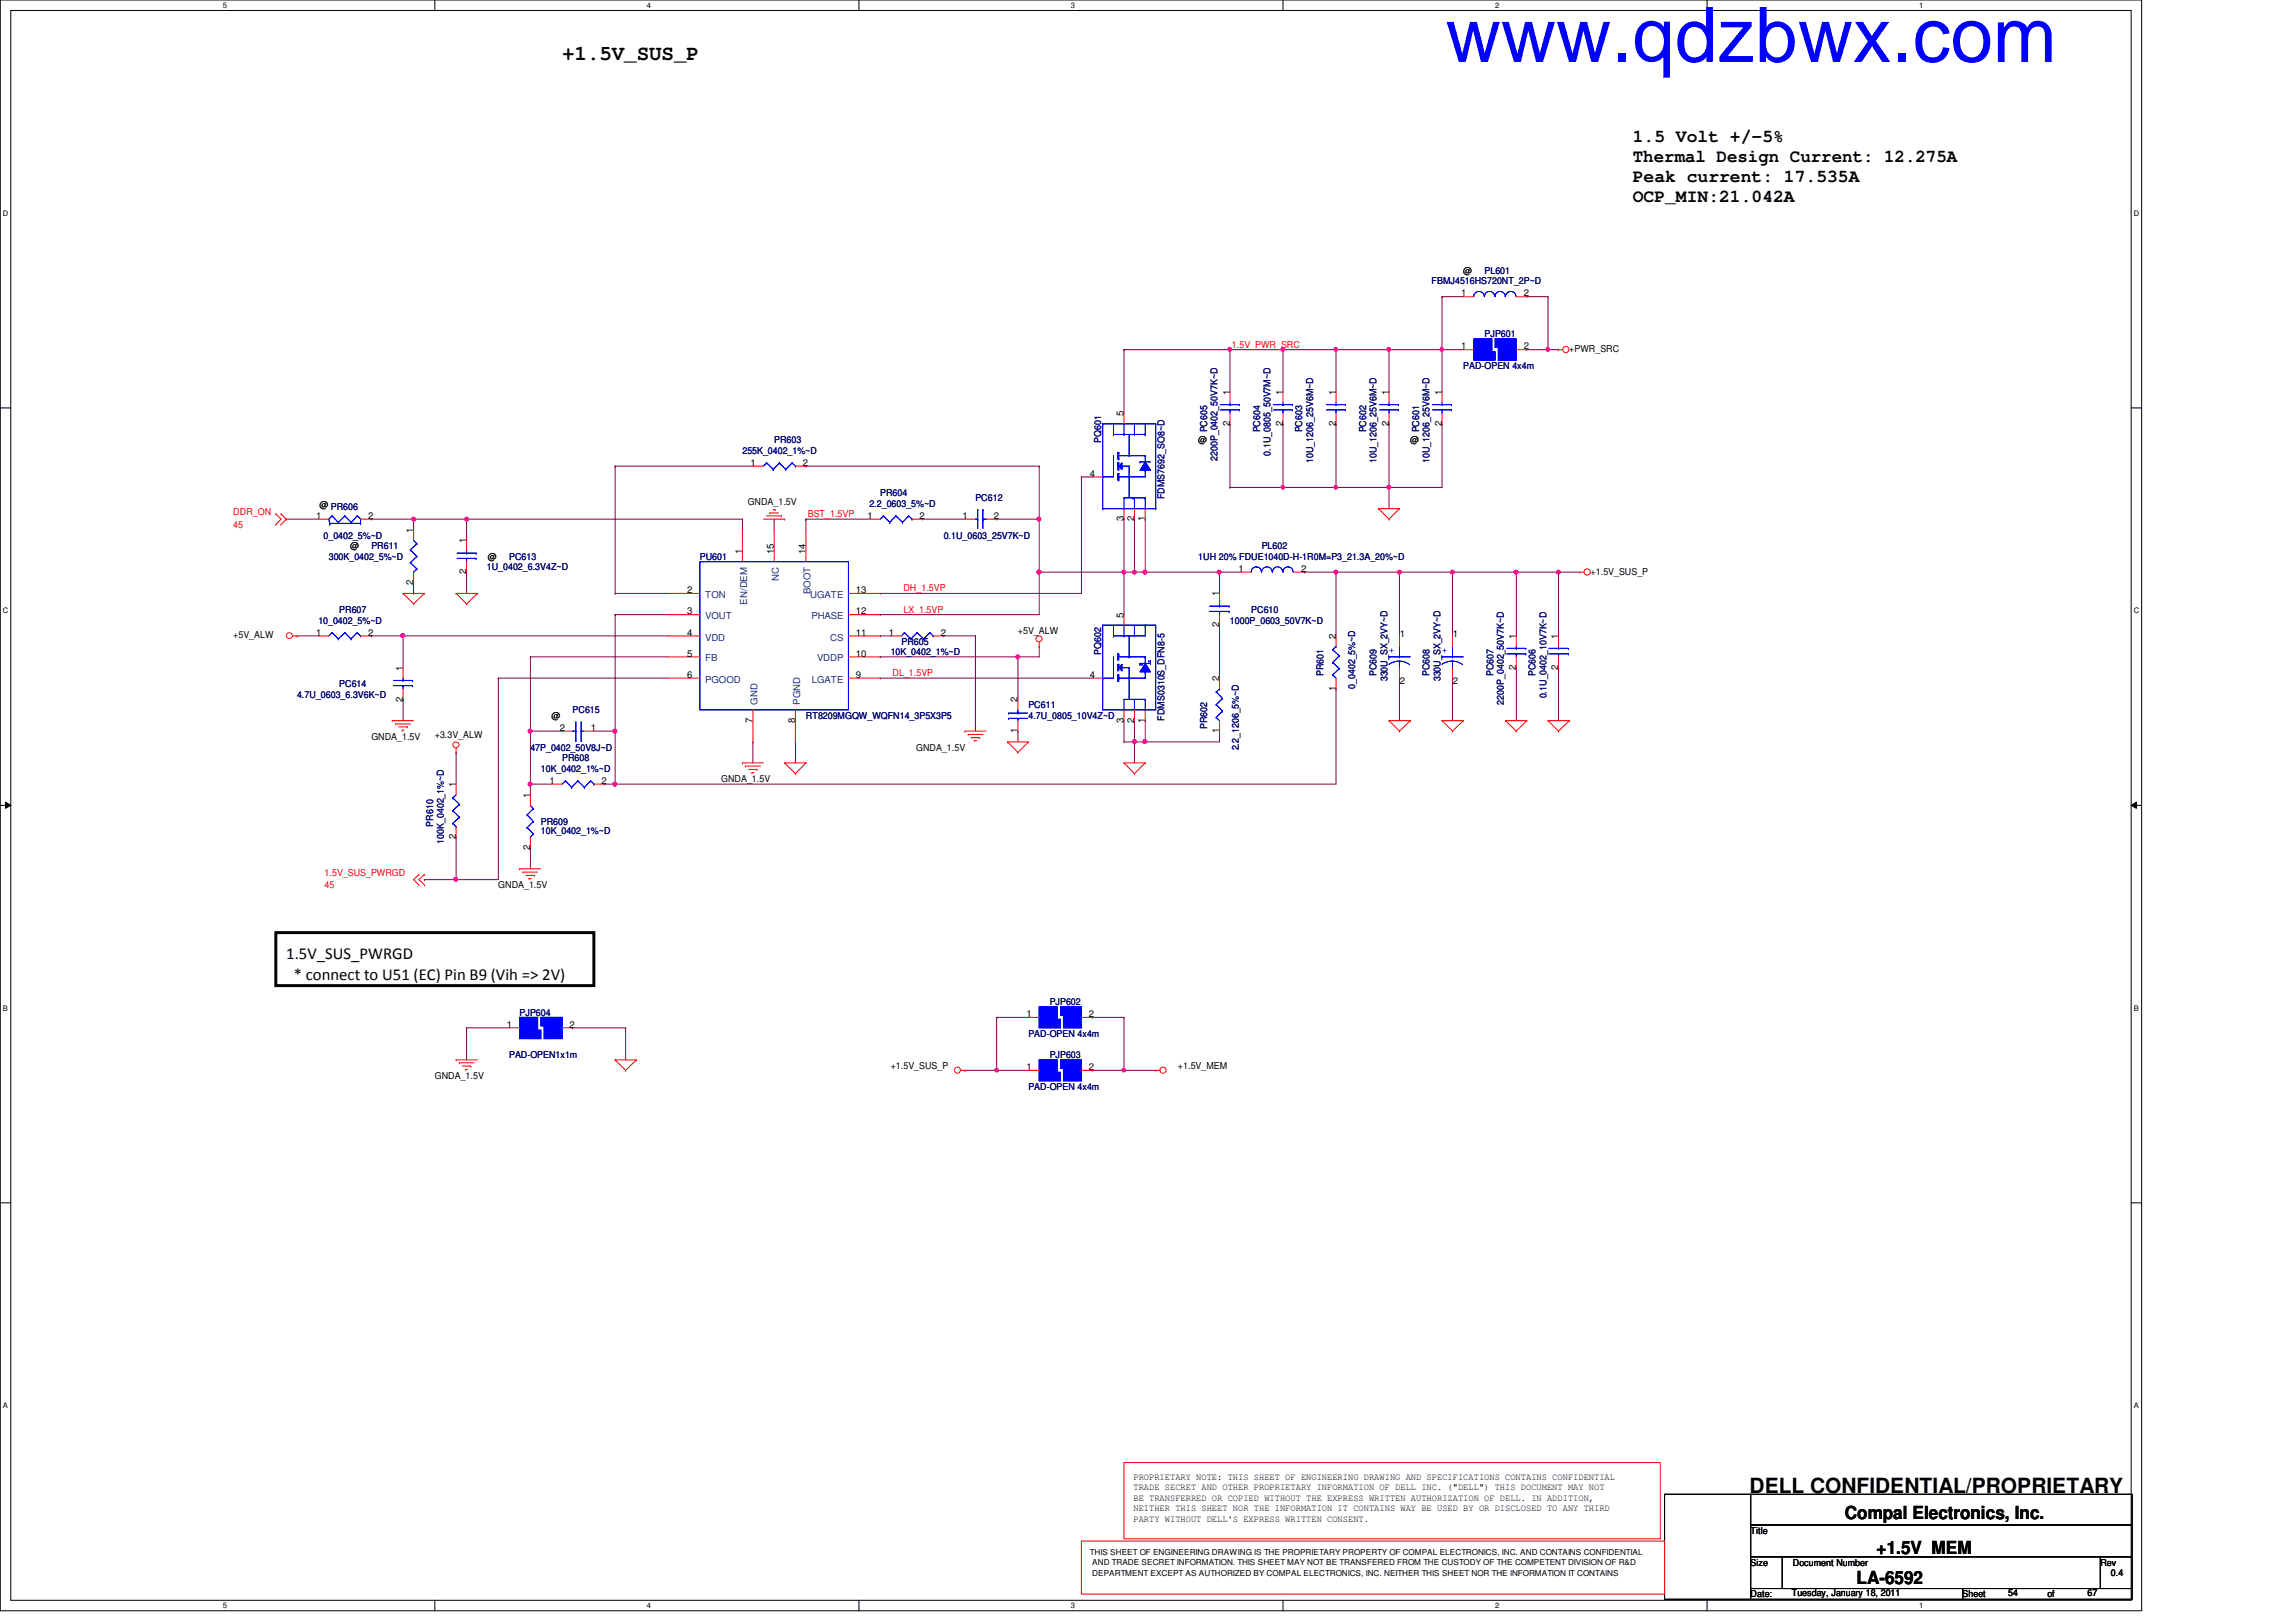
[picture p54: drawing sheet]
<svg xmlns="http://www.w3.org/2000/svg" width="297mm" height="210mm" viewBox="0 0 297 210" stroke-linecap="round" stroke-linejoin="round" font-family="sans-serif">
<defs><g id="words">
<text font-size="9.9" fill="#00f" x="187" y="8">www.qdzbwx.com</text>
<g font-size="2.7">
<text x="72.7" y="7.7">+1.5V_SUS_P</text>
<text x="226.4" y="193.2">DELL CONFIDENTIAL/PROPRIETARY</text>
</g>
<g font-size="2.3">
<text x="211.2" y="18.3">1.5 Volt +/-5%</text>
<text x="211.2" y="21">Thermal Design Current: 12.275A</text>
<text x="211.2" y="23.6">Peak current: 17.535A</text>
<text x="211.2" y="26.2">OCP_MIN:21.042A</text>
<text x="238.7" y="196.6">Compal Electronics, Inc.</text>
<text x="242.8" y="201">+1.5V_MEM</text>
<text x="240.2" y="205">LA-6592</text>
</g>
<g font-size="2.2">
<text x="37" y="124.1">1.5V_SUS_PWRGD</text>
<text x="38" y="126.8">* connect to U51 (EC) Pin B9 (Vih =&gt; 2V)</text>
</g>
<g font-size="1.2">
<text x="189.3" y="35.4">@</text>
<text x="189" y="38.4">1</text>
<text x="197.1" y="38.4">2</text>
<text x="189" y="45.2">1</text>
<text x="197.1" y="45.2">2</text>
<text x="203" y="45.6">+PWR_SRC</text>
<text x="145.4" y="53.9" transform="rotate(-90 145.4 53.9)">5</text>
<text x="159.1" y="51.1" transform="rotate(-90 159.1 51.1)">1</text>
<text x="165.9" y="51.1" transform="rotate(-90 165.9 51.1)">1</text>
<text x="172.8" y="51.1" transform="rotate(-90 172.8 51.1)">1</text>
<text x="179.7" y="51.1" transform="rotate(-90 179.7 51.1)">1</text>
<text x="186.5" y="51.1" transform="rotate(-90 186.5 51.1)">1</text>
<text x="155" y="57.4">@</text>
<text x="159.1" y="55.1" transform="rotate(-90 159.1 55.1)">2</text>
<text x="165.9" y="55.1" transform="rotate(-90 165.9 55.1)">2</text>
<text x="172.8" y="55.1" transform="rotate(-90 172.8 55.1)">2</text>
<text x="179.7" y="55.1" transform="rotate(-90 179.7 55.1)">2</text>
<text x="182.5" y="57.4">@</text>
<text x="186.5" y="55.1" transform="rotate(-90 186.5 55.1)">2</text>
<text x="41.3" y="65.7">@ PR606</text>
<text x="96.7" y="65.3">GNDA_1.5V</text>
<text x="97.1" y="60.3">1</text>
<text x="103.9" y="60.3">2</text>
<text x="141" y="61.7">4</text>
<text x="40.9" y="67.1">1</text>
<text x="45.3" y="71.1">@</text>
<text x="47.6" y="67.1">2</text>
<text x="53.5" y="69" transform="rotate(-90 53.5 69)">1</text>
<text x="60.3" y="70.3" transform="rotate(-90 60.3 70.3)">1</text>
<text x="96" y="71.7" transform="rotate(-90 96 71.7)">1</text>
<text x="100.1" y="71.7" transform="rotate(-90 100.1 71.7)">15</text>
<text x="104.2" y="71.7" transform="rotate(-90 104.2 71.7)">14</text>
<text x="112.2" y="67.1">1</text>
<text x="119" y="67.1">2</text>
<text x="124.5" y="67.1">1</text>
<text x="128.6" y="67.1">2</text>
<text x="145.4" y="67.5" transform="rotate(-90 145.4 67.5)">3</text>
<text x="146.7" y="67.5" transform="rotate(-90 146.7 67.5)">2</text>
<text x="148.1" y="67.5" transform="rotate(-90 148.1 67.5)">1</text>
<text x="53.5" y="75.7" transform="rotate(-90 53.5 75.7)">2</text>
<text x="60.3" y="74.3" transform="rotate(-90 60.3 74.3)">2</text>
<text x="63.1" y="72.4">@</text>
<text x="88.9" y="76.8">2</text>
<text x="110.7" y="76.8">13</text>
<text x="157.7" y="77.2" transform="rotate(-90 157.7 77.2)">1</text>
<text x="160.2" y="74">1</text>
<text x="168.3" y="74">2</text>
<text x="205.8" y="74.4">+1.5V_SUS_P</text>
<text x="30.2" y="82.6">+5V_ALW</text>
<text x="40.9" y="82.3">1</text>
<text x="47.6" y="82.3">2</text>
<text x="88.9" y="79.5">3</text>
<text x="88.9" y="82.3">4</text>
<text x="110.7" y="79.5">12</text>
<text x="110.7" y="82.3">11</text>
<text x="115" y="82.3">1</text>
<text x="121.7" y="82.3">2</text>
<text x="131.7" y="82">+5V_ALW</text>
<text x="145.4" y="79.9" transform="rotate(-90 145.4 79.9)">5</text>
<text x="157.7" y="81.2" transform="rotate(-90 157.7 81.2)">2</text>
<text x="172.8" y="82.7" transform="rotate(-90 172.8 82.7)">2</text>
<text x="181.1" y="82.4">1</text>
<text x="188" y="82.4">1</text>
<text x="196.1" y="82.7" transform="rotate(-90 196.1 82.7)">1</text>
<text x="201.6" y="82.7" transform="rotate(-90 201.6 82.7)">1</text>
<text x="52.1" y="86.8" transform="rotate(-90 52.1 86.8)">1</text>
<text x="88.9" y="85">5</text>
<text x="88.9" y="87.7">6</text>
<text x="110.7" y="87.7">9</text>
<text x="110.7" y="85">10</text>
<text x="141" y="87.7">4</text>
<text x="157.7" y="88.2" transform="rotate(-90 157.7 88.2)">2</text>
<text x="172.8" y="89.4" transform="rotate(-90 172.8 89.4)">1</text>
<text x="181.1" y="88.5">2</text>
<text x="188" y="88.5">2</text>
<text x="196.1" y="86.7" transform="rotate(-90 196.1 86.7)">2</text>
<text x="201.6" y="86.7" transform="rotate(-90 201.6 86.7)">2</text>
<text x="48" y="95.8">GNDA_1.5V</text>
<text x="52.1" y="90.8" transform="rotate(-90 52.1 90.8)">2</text>
<text x="56.3" y="95.5">+3.3V_ALW</text>
<text x="71.3" y="93">@</text>
<text x="72.4" y="94.6">2</text>
<text x="76.5" y="94.6">1</text>
<text x="97.4" y="93.5" transform="rotate(-90 97.4 93.5)">7</text>
<text x="102.9" y="93.5" transform="rotate(-90 102.9 93.5)">8</text>
<text x="131.7" y="94.9" transform="rotate(-90 131.7 94.9)">1</text>
<text x="131.7" y="90.9" transform="rotate(-90 131.7 90.9)">2</text>
<text x="145.4" y="93.5" transform="rotate(-90 145.4 93.5)">3</text>
<text x="146.7" y="93.5" transform="rotate(-90 146.7 93.5)">2</text>
<text x="148.1" y="93.5" transform="rotate(-90 148.1 93.5)">1</text>
<text x="157.7" y="94.9" transform="rotate(-90 157.7 94.9)">1</text>
<text x="59" y="101.9" transform="rotate(-90 59 101.9)">1</text>
<text x="71.1" y="101.4">1</text>
<text x="77.8" y="101.4">2</text>
<text x="93.3" y="101.3">GNDA_1.5V</text>
<text x="118.5" y="97.2">GNDA_1.5V</text>
<text x="68.6" y="103.3" transform="rotate(-90 68.6 103.3)">1</text>
<text x="59" y="108.6" transform="rotate(-90 59 108.6)">2</text>
<text x="68.6" y="110" transform="rotate(-90 68.6 110)">2</text>
<text x="64.5" y="115">GNDA_1.5V</text>
<text x="132.8" y="131.6">1</text>
<text x="140.9" y="131.6">2</text>
<text x="65.6" y="133">1</text>
<text x="73.7" y="133">2</text>
<text x="56.3" y="139.7">GNDA_1.5V</text>
<text x="115.2" y="138.3">+1.5V_SUS_P</text>
<text x="132.8" y="138.5">1</text>
<text x="140.9" y="138.5">2</text>
<text x="152.4" y="138.3">+1.5V_MEM</text>
<text x="146.6" y="191.5">PROPRIETARY NOTE: THIS SHEET OF ENGINEERING DRAWING AND SPECIFICATIONS CONTAINS CONFIDENTIAL</text>
<text x="146.6" y="192.9">TRADE SECRET AND OTHER PROPRIETARY INFORMATION OF DELL INC. (&quot;DELL&quot;) THIS DOCUMENT MAY NOT</text>
<text x="146.6" y="194.2">BE TRANSFERRED OR COPIED WITHOUT THE EXPRESS WRITTEN AUTHORIZATION OF DELL. IN ADDITION,</text>
<text x="146.6" y="195.6">NEITHER THIS SHEET NOR THE INFORMATION IT CONTAINS WAY BE USED BY OR DISCLOSED TO ANY THIRD</text>
<text x="146.6" y="196.9">PARTY WITHOUT DELL'S EXPRESS WRITTEN CONSENT.</text>
<text x="226.5" y="198.5">Title</text>
<text x="226.5" y="202.6">Size</text>
<text x="231.9" y="202.6">Document Number</text>
<text x="271.7" y="202.6">Rev</text>
<text x="226.5" y="206.7">Date:</text>
<text x="231.8" y="206.6">Tuesday, January 18, 2011</text>
<text x="253.9" y="206.7">Sheet</text>
<text x="259.8" y="206.6">54</text>
<text x="264.9" y="206.7">of</text>
<text x="270.1" y="206.6">67</text>
<text x="273.1" y="204">0.4</text>
</g>
<g font-size="1.2" fill="#000080">
<text x="192.1" y="35.4">PL601</text>
<text x="185.2" y="36.8">FBMJ4516HS720NT_2P~D</text>
<text x="189.3" y="47.8">PAD-OPEN 4x4m</text>
<text x="192.1" y="43.6">PJP601</text>
<text x="96.1" y="58.7">255K_0402_1%~D</text>
<text x="100.2" y="57.4">PR603</text>
<text x="142.4" y="57.3" transform="rotate(-90 142.4 57.3)">PQ601</text>
<text x="156.2" y="56" transform="rotate(-90 156.2 56)">PC605</text>
<text x="157.5" y="59.6" transform="rotate(-90 157.5 59.6)">2200P_0402_50V7K~D</text>
<text x="163" y="56" transform="rotate(-90 163 56)">PC604</text>
<text x="164.4" y="59" transform="rotate(-90 164.4 59)">0.1U_0805_50V7M~D</text>
<text x="168.5" y="56" transform="rotate(-90 168.5 56)">PC603</text>
<text x="169.9" y="59.9" transform="rotate(-90 169.9 59.9)">10U_1206_25V6M~D</text>
<text x="176.7" y="56" transform="rotate(-90 176.7 56)">PC602</text>
<text x="178.1" y="59.9" transform="rotate(-90 178.1 59.9)">10U_1206_25V6M~D</text>
<text x="183.6" y="56" transform="rotate(-90 183.6 56)">PC601</text>
<text x="185" y="59.9" transform="rotate(-90 185 59.9)">10U_1206_25V6M~D</text>
<text x="112.5" y="65.6">2.2_0603_5%~D</text>
<text x="113.9" y="64.2">PR604</text>
<text x="126.2" y="64.9">PC612</text>
<text x="150.7" y="64.6" transform="rotate(-90 150.7 64.6)">FDMS7692_SO8~D</text>
<text x="41.9" y="69.7">0_0402_5%~D</text>
<text x="48" y="71.1">PR611</text>
<text x="122.1" y="69.7">0.1U_0603_25V7K~D</text>
<text x="163.2" y="71.1">PL602</text>
<text x="42.5" y="72.4">300K_0402_5%~D</text>
<text x="63" y="73.7">1U_0402_6.3V4Z~D</text>
<text x="65.9" y="72.4">PC613</text>
<text x="90.5" y="72.4">PU601</text>
<text x="155" y="72.4">1UH 20% FDUE1040D-H-1R0M=P3_21.3A_20%~D</text>
<text x="41.2" y="80.7">10_0402_5%~D</text>
<text x="43.9" y="79.3">PR607</text>
<text x="116.6" y="83.4">PR605</text>
<text x="159.1" y="80.7">1000P_0603_50V7K~D</text>
<text x="161.9" y="79.3">PC610</text>
<text x="43.9" y="88.9">PC614</text>
<text x="115.2" y="84.8">10K_0402_1%~D</text>
<text x="142.4" y="84.8" transform="rotate(-90 142.4 84.8)">PQ602</text>
<text x="171.2" y="87.5" transform="rotate(-90 171.2 87.5)">PR601</text>
<text x="175.3" y="89.2" transform="rotate(-90 175.3 89.2)">0_0402_5%~D</text>
<text x="178.1" y="87.5" transform="rotate(-90 178.1 87.5)">PC609</text>
<text x="179.5" y="88.2" transform="rotate(-90 179.5 88.2)">330U_SX_2VY~D</text>
<text x="185" y="87.5" transform="rotate(-90 185 87.5)">PC608</text>
<text x="186.3" y="88.2" transform="rotate(-90 186.3 88.2)">330U_SX_2VY~D</text>
<text x="193.2" y="87.5" transform="rotate(-90 193.2 87.5)">PC607</text>
<text x="198.7" y="87.5" transform="rotate(-90 198.7 87.5)">PC606</text>
<text x="38.4" y="90.3">4.7U_0603_6.3V6K~D</text>
<text x="74.1" y="92.3">PC615</text>
<text x="104.3" y="93">RT8209MGQW_WQFN14_3P5X3P5</text>
<text x="133.1" y="91.7">PC611</text>
<text x="133.1" y="93">4.7U_0805_10V4Z~D</text>
<text x="150.7" y="93.3" transform="rotate(-90 150.7 93.3)">FDMS0310S_DFN8-5</text>
<text x="156.2" y="94.4" transform="rotate(-90 156.2 94.4)">PR602</text>
<text x="194.6" y="91.2" transform="rotate(-90 194.6 91.2)">2200P_0402_50V7K~D</text>
<text x="200.1" y="90.4" transform="rotate(-90 200.1 90.4)">0.1U_0402_10V7K~D</text>
<text x="68.6" y="97.2">47P_0402_50V8J~D</text>
<text x="70" y="99.9">10K_0402_1%~D</text>
<text x="72.7" y="98.5">PR608</text>
<text x="160.3" y="97.1" transform="rotate(-90 160.3 97.1)">2.2_1206_5%~D</text>
<text x="56" y="107" transform="rotate(-90 56 107)">PR610</text>
<text x="70" y="106.7">PR609</text>
<text x="70" y="108">10K_0402_1%~D</text>
<text x="57.4" y="109.2" transform="rotate(-90 57.4 109.2)">100K_0402_1%~D</text>
<text x="67.2" y="131.4">PJP604</text>
<text x="135.8" y="130">PJP602</text>
<text x="65.9" y="136.9">PAD-OPEN1x1m</text>
<text x="133.1" y="134.2">PAD-OPEN 4x4m</text>
<text x="135.8" y="136.9">PJP603</text>
<text x="133.1" y="141">PAD-OPEN 4x4m</text>
</g>
<g font-size="1.2" fill="#f00">
<text x="159.4" y="45">1.5V_PWR_SRC</text>
<text x="30.2" y="66.7">DDR_ON</text>
<text x="30.2" y="68.3">45</text>
<text x="104.5" y="66.9">BST_1.5VP</text>
<text x="116.9" y="76.5">DH_1.5VP</text>
<text x="116.9" y="79.3">LX_1.5VP</text>
<text x="115.5" y="87.5">DL_1.5VP</text>
<text x="42" y="113.3">1.5V_SUS_PWRGD</text>
<text x="42" y="115">45</text>
</g>
<g font-size="1.2" fill="#004080">
<text x="91.2" y="77.4">TON</text>
<text x="100.7" y="75.1" transform="rotate(-90 100.7 75.1)">NC</text>
<text x="104.8" y="77.4">UGATE</text>
<text x="104.9" y="76.9" transform="rotate(-90 104.9 76.9)">BOOT</text>
<text x="91.2" y="80.1">VOUT</text>
<text x="91.2" y="82.9">VDD</text>
<text x="96.6" y="78.2" transform="rotate(-90 96.6 78.2)">EN/DEM</text>
<text x="105" y="80.1">PHASE</text>
<text x="107.4" y="82.9">CS</text>
<text x="91.2" y="85.6">FB</text>
<text x="91.2" y="88.3">PGOOD</text>
<text x="105" y="88.3">LGATE</text>
<text x="105.7" y="85.6">VDDP</text>
<text x="98" y="91.2" transform="rotate(-90 98 91.2)">GND</text>
<text x="103.5" y="91.2" transform="rotate(-90 103.5 91.2)">PGND</text>
</g>
<g font-size="1.2" fill="#00f">
<text x="179.7" y="84.5">+</text>
<text x="186.6" y="84.5">+</text>
</g>
<g font-size="1.1">
<text x="141" y="201.2">THIS SHEET OF ENGINEERING DRAWING IS THE PROPRIETARY PROPERTY OF COMPAL ELECTRONICS, INC. AND CONTAINS CONFIDENTIAL</text>
<text x="141.3" y="202.6">AND TRADE SECRET INFORMATION. THIS SHEET MAY NOT BE TRANSFERED FROM THE CUSTODY OF THE COMPETENT DIVISION OF R&amp;D</text>
<text x="141.3" y="204">DEPARTMENT EXCEPT AS AUTHORIZED BY COMPAL ELECTRONICS, INC. NEITHER THIS SHEET NOR THE INFORMATION IT CONTAINS</text>
</g>
<g font-size="1">
<text x="28.8" y="1">5</text>
<text x="83.7" y="1">4</text>
<text x="138.6" y="1">3</text>
<text x="193.4" y="1">2</text>
<text x="248.3" y="1">1</text>
<text x=".4" y="27.9">D</text>
<text x="276.1" y="27.9">D</text>
<text x=".4" y="79.4">C</text>
<text x="276.1" y="79.4">C</text>
<text x=".4" y="130.8">B</text>
<text x="276.1" y="130.8">B</text>
<text x=".4" y="182.2">A</text>
<text x="276.1" y="182.2">A</text>
<text x="28.8" y="208.1">5</text>
<text x="83.7" y="208.1">4</text>
<text x="138.6" y="208.1">3</text>
<text x="193.4" y="208.1">2</text>
<text x="248.3" y="208.1">1</text>
</g>
</g></defs>
<path d="M0 0h277.1v208.4h-277.1zM1.4 1.4h274.3v205.7h-274.3z" fill="none" stroke="#000" stroke-width=".13"/>
<g fill="#fff">
<path d="M28.8 .1h.6v1.1h-.6z"/>
<path d="M28.8 207.2h.6v1.1h-.6z"/>
</g>
<path d="M56.3 0v1.4M56.3 207.1v1.3" fill="none" stroke="#000" stroke-width=".13"/>
<g fill="#fff">
<path d="M83.7 .1h.5v1.1h-.5z"/>
<path d="M83.7 207.2h.5v1.1h-.5z"/>
</g>
<path d="M111.1 0v1.4M111.1 207.1v1.3" fill="none" stroke="#000" stroke-width=".13"/>
<g fill="#fff">
<path d="M138.6 .1h.5v1.1h-.5z"/>
<path d="M138.6 207.2h.5v1.1h-.5z"/>
</g>
<path d="M166 0v1.4M166 207.1v1.3" fill="none" stroke="#000" stroke-width=".13"/>
<g fill="#fff">
<path d="M193.4 .1h.6v1.1h-.6z"/>
<path d="M193.4 207.2h.6v1.1h-.6z"/>
</g>
<path d="M220.8 0v1.4M220.8 207.1v1.3" fill="none" stroke="#000" stroke-width=".13"/>
<g fill="#fff">
<path d="M248.3 .1h.5v1.1h-.5z"/>
<path d="M248.3 207.2h.5v1.1h-.5z"/>
<path d="M.4 27.1h.7v1.1h-.7z"/>
<path d="M276.1 27.1h.7v1.1h-.7z"/>
<path d="M.4 78.5h.7v1.1h-.7z"/>
<path d="M276.1 78.5h.7v1.1h-.7z"/>
</g>
<path d="M0 52.8h1.4M275.7 52.8h1.4" fill="none" stroke="#000" stroke-width=".13"/>
<g fill="#fff">
<path d="M.4 129.9h.6v1.1h-.6z"/>
<path d="M276.1 129.9h.6v1.1h-.6z"/>
</g>
<path d="M0 104.2h1.4M.7 103.8l.7 .4-.7 .4zM275.7 104.2l.7-.4v.8zM275.7 104.2h1.4" fill="none" stroke="#000" stroke-width=".13"/>
<path d="M.7 103.8l.7 .4-.7 .4zM275.7 104.2l.7-.4v.8z" fill="#000"/>
<g fill="#fff">
<path d="M.4 181.4h.6v1.1h-.6z"/>
<path d="M276.1 181.4h.6v1.1h-.6z"/>
</g>
<path d="M0 155.7h1.4M275.7 155.7h1.4" fill="none" stroke="#000" stroke-width=".13"/>
<path d="M179.7 45.3h.1M179.7 45.3h6.9M197.5 45.3h.1M197.5 45.3h2.8M113.9 85h.1M113.9 85h17.8" fill="none" stroke="#800040" stroke-width=".13"/>
<path d="M179.5 45h.2l.2 .1-.1 .3-.1 .1-.2-.1z" fill-rule="evenodd" fill="#f0f"/>
<path d="M179.5 45h.2l.2 .1-.1 .3-.1 .1-.2-.1z" fill="none" stroke="#f0f" stroke-width=".13"/>
<g fill="none" stroke="#800040" stroke-width=".13">
<path d="M186.6 38.4h.1M186.6 38.4v6.9M128.9 67.2h.1M128.9 67.2h5.5M168.7 74h.1M168.7 74h4.1M172.8 74h.1M172.8 74v8.3M201.6 74h.1M201.6 74h2.8M59 97.4h.1M59 97.4v4.1"/>
<path d="M131.7 85h.1M131.7 94.6h.1M131.7 85v5.5M131.7 94.6v1.4M146.8 96h.1M146.8 96h1.4M172.8 89.2h.1M172.8 89.2v12.3M201.6 86.4h.1M201.6 86.4v6.9"/>
</g>
<circle cx="201.6" cy="74" r=".26" fill="#f0f"/>
<circle cx="201.6" cy="74" r=".26" fill="none" stroke="#f0f" stroke-width=".13"/>
<path d="M100.2 67.2h.1M100.2 67.2v1.4M104.3 67.2h.1M104.3 67.2h8.2M119.3 67.2h.1M119.3 67.2h5.5M157.8 74h.1M157.8 74h2.7M146.8 96h.1M146.8 96v2.7" fill="none" stroke="#800040" stroke-width=".13"/>
<circle cx="146.8" cy="96" r=".26" fill="#f0f"/>
<circle cx="146.8" cy="96" r=".26" fill="none" stroke="#f0f" stroke-width=".13"/>
<path d="M145.4 67.2h.1M145.4 67.2v6.8" fill="none" stroke="#800040" stroke-width=".13"/>
<path d="M145.2 73.9l.2-.1 .2 .1-.1 .3-.1 .1-.2-.1z" fill-rule="evenodd" fill="#f0f"/>
<path d="M145.2 73.9l.2-.1 .2 .1-.1 .3-.1 .1-.2-.1z" fill="none" stroke="#f0f" stroke-width=".13"/>
<path d="M146.8 67.2h.1M146.8 67.2v6.8" fill="none" stroke="#800040" stroke-width=".13"/>
<circle cx="146.8" cy="74" r=".26" fill="#f0f"/>
<circle cx="146.8" cy="74" r=".26" fill="none" stroke="#f0f" stroke-width=".13"/>
<path d="M148.2 67.2h.1M148.2 67.2v6.8" fill="none" stroke="#800040" stroke-width=".13"/>
<circle cx="148.1" cy="74" r=".26" fill="#f0f"/>
<circle cx="148.1" cy="74" r=".26" fill="none" stroke="#f0f" stroke-width=".13"/>
<g fill="none" stroke="#800040" stroke-width=".13">
<path d="M79.6 79.5h.1M79.6 79.5h6.8M139.9 61.7h.1M139.9 61.7h1.4M139.9 61.7v15.1M181.1 74h.1M181.1 74v8.3M68.6 85h.1M68.6 94.6h.1M68.6 85h17.8M68.6 94.6v6.9M97.4 96h.1"/>
<path d="M97.4 96v2.7M102.9 96h.1M102.9 96v2.7M113.9 87.8h.1M113.9 87.8h27.4M122.1 82.3h.1M122.1 82.3h4.1M181.1 87.8h.1M181.1 87.8v5.5M78.2 101.5h.1M78.2 101.5h94.6M79.6 101.5h.1"/>
</g>
<circle cx="79.5" cy="101.5" r=".26" fill="#f0f"/>
<circle cx="79.5" cy="101.5" r=".26" fill="none" stroke="#f0f" stroke-width=".13"/>
<path d="M79.6 60.3h.1M79.6 76.8h.1M79.6 60.3h17.8M79.6 60.3v16.5M79.6 76.8h6.8M104.3 60.3h.1M104.3 60.3h30.1M113.9 79.5h.1M134.4 60.3h.1M134.4 74h.1M134.4 60.3v6.9M134.4 74v5.5h-20.5" fill="none" stroke="#800040" stroke-width=".13"/>
<circle cx="134.4" cy="74" r=".26" fill="#f0f"/>
<circle cx="134.4" cy="74" r=".26" fill="none" stroke="#f0f" stroke-width=".13"/>
<path d="M52.2 82.3h.1M52.2 82.3v4.1M68.6 109.7h.1M68.6 109.7v2.7" fill="none" stroke="#800040" stroke-width=".13"/>
<circle cx="52.1" cy="82.3" r=".26" fill="#f0f"/>
<circle cx="52.1" cy="82.3" r=".26" fill="none" stroke="#f0f" stroke-width=".13"/>
<path d="M186.6 45.3h.1M186.6 45.3h2.7M113.9 76.8h.1M113.9 76.8h26M38.4 82.3h.1M38.4 82.3h2.8M48 82.3h.1M48 82.3h4.2M52.2 90.5h.1M52.2 90.5v2.8" fill="none" stroke="#800040" stroke-width=".13"/>
<path d="M186.4 45h.1l.2 .1v.3l-.2 .1-.1-.1z" fill-rule="evenodd" fill="#f0f"/>
<path d="M186.4 45h.1l.2 .1v.3l-.2 .1-.1-.1z" fill="none" stroke="#f0f" stroke-width=".13"/>
<path d="M145.4 45.3h.1M145.4 45.3v8.2M79.6 94.6h.1M79.6 94.6v6.9" fill="none" stroke="#800040" stroke-width=".13"/>
<circle cx="79.5" cy="94.6" r=".26" fill="#f0f"/>
<circle cx="79.5" cy="94.6" r=".26" fill="none" stroke="#f0f" stroke-width=".13"/>
<path d="M37 67.2h.1M37 67.2h4.2M60.4 67.2h.1M60.4 67.2h35.7M60.4 67.2v2.7" fill="none" stroke="#800040" stroke-width=".13"/>
<circle cx="60.4" cy="67.2" r=".26" fill="#f0f"/>
<circle cx="60.4" cy="67.2" r=".26" fill="none" stroke="#f0f" stroke-width=".13"/>
<path d="M60.4 74h.1M60.4 74v2.8M131.7 85h.1M131.7 85h2.7" fill="none" stroke="#800040" stroke-width=".13"/>
<path d="M131.5 84.8h.2l.2 .1-.1 .3-.1 .1-.2-.1z" fill-rule="evenodd" fill="#f0f"/>
<path d="M131.5 84.8h.2l.2 .1-.1 .3-.1 .1-.2-.1z" fill="none" stroke="#f0f" stroke-width=".13"/>
<path d="M53.5 67.2h.1M53.5 67.2h6.9" fill="none" stroke="#800040" stroke-width=".13"/>
<circle cx="53.5" cy="67.2" r=".26" fill="#f0f"/>
<circle cx="53.5" cy="67.2" r=".26" fill="none" stroke="#f0f" stroke-width=".13"/>
<path d="M196.2 74h.1M196.2 74h5.4M201.6 74h.1M201.6 74v8.3M145.4 96h.1M145.4 96h1.4" fill="none" stroke="#800040" stroke-width=".13"/>
<circle cx="196.1" cy="74" r=".26" fill="#f0f"/>
<circle cx="196.1" cy="74" r=".26" fill="none" stroke="#f0f" stroke-width=".13"/>
<path d="M145.4 74h.1M145.4 74h2.8M146.8 74h.1M148.2 96h.1M148.2 96h9.6" fill="none" stroke="#800040" stroke-width=".13"/>
<circle cx="148.1" cy="96" r=".26" fill="#f0f"/>
<circle cx="148.1" cy="96" r=".26" fill="none" stroke="#f0f" stroke-width=".13"/>
<path d="M172.8 74h.1M172.8 74h8.3" fill="none" stroke="#800040" stroke-width=".13"/>
<path d="M172.6 73.9l.2-.1 .2 .1v.3l-.2 .1-.2-.1z" fill-rule="evenodd" fill="#f0f"/>
<path d="M172.6 73.9l.2-.1 .2 .1v.3l-.2 .1-.2-.1z" fill="none" stroke="#f0f" stroke-width=".13"/>
<path d="M96.1 67.2h.1M96.1 67.2v1.4M104.3 67.2h.1M104.3 67.2v1.4M157.8 74h.1M157.8 74v2.8M113.9 82.3h.1M113.9 82.3h1.3M134.4 83.7h.1M134.4 83.7v1.3" fill="none" stroke="#800040" stroke-width=".13"/>
<circle cx="157.7" cy="74" r=".26" fill="#f0f"/>
<circle cx="157.7" cy="74" r=".26" fill="none" stroke="#f0f" stroke-width=".13"/>
<path d="M134.4 74h.1M134.4 74h11M148.2 74h.1M148.2 74h9.6M157.8 94.6h.1M157.8 94.6v1.4" fill="none" stroke="#800040" stroke-width=".13"/>
<circle cx="134.4" cy="74" r=".26" fill="#f0f"/>
<circle cx="134.4" cy="74" r=".26" fill="none" stroke="#f0f" stroke-width=".13"/>
<path d="M145.4 74h.1M145.4 74v5.5M145.4 93.3h.1M145.4 93.3v2.7M146.8 93.3h.1M146.8 93.3v2.7M148.2 93.3h.1M148.2 93.3v2.7M68.6 101.5h.1M68.6 101.5h2.7M68.6 101.5v1.4" fill="none" stroke="#800040" stroke-width=".13"/>
<circle cx="68.6" cy="101.5" r=".26" fill="#f0f"/>
<circle cx="68.6" cy="101.5" r=".26" fill="none" stroke="#f0f" stroke-width=".13"/>
<g fill="none" stroke="#800040" stroke-width=".13">
<path d="M181.1 74h.1M181.1 74h6.8M187.9 74h.1M187.9 74v8.3M52.2 82.3h.1M52.2 82.3h34.2M64.5 87.8h.1M64.5 87.8v26h-9.6M64.5 87.8h21.9M187.9 87.8h.1M187.9 87.8v5.5M54.9 113.8h.1"/>
<path d="M59 113.8h.1"/>
</g>
<circle cx="181.1" cy="74" r=".26" fill="#f0f"/>
<circle cx="181.1" cy="74" r=".26" fill="none" stroke="#f0f" stroke-width=".13"/>
<path d="M134.4 67.2h.1M134.4 67.2v6.8" fill="none" stroke="#800040" stroke-width=".13"/>
<circle cx="134.4" cy="67.2" r=".26" fill="#f0f"/>
<circle cx="134.4" cy="67.2" r=".26" fill="none" stroke="#f0f" stroke-width=".13"/>
<path d="M200.3 45.3h.1M200.3 45.3h1.3M126.2 82.3h.1M126.2 82.3v12.3M196.2 86.4h.1M196.2 86.4v6.9" fill="none" stroke="#800040" stroke-width=".13"/>
<path d="M200.1 45h.1l.2 .1v.3l-.2 .1-.1-.1z" fill-rule="evenodd" fill="#f0f"/>
<path d="M200.1 45h.1l.2 .1v.3l-.2 .1-.1-.1z" fill="none" stroke="#f0f" stroke-width=".13"/>
<path d="M187.9 74h.1M187.9 74h8.3M196.2 74h.1M196.2 74v8.3" fill="none" stroke="#800040" stroke-width=".13"/>
<circle cx="187.9" cy="74" r=".26" fill="#f0f"/>
<circle cx="187.9" cy="74" r=".26" fill="none" stroke="#f0f" stroke-width=".13"/>
<path d="M186.6 38.4h.1M186.6 38.4h2.7M197.5 38.4h.1M197.5 38.4h2.8M200.3 38.4h.1M200.3 38.4v6.9M186.6 45.3h.1M186.6 45.3v5.4M59 108.3h.1M59 108.3v5.5" fill="none" stroke="#800040" stroke-width=".13"/>
<circle cx="59" cy="113.8" r=".26" fill="#f0f"/>
<circle cx="59" cy="113.8" r=".26" fill="none" stroke="#f0f" stroke-width=".13"/>
<path d="M179.7 63.1h.1M179.7 63.1h6.9" fill="none" stroke="#800040" stroke-width=".13"/>
<path d="M179.5 62.9h.3l.1 .1-.1 .2-.1 .1-.2-.1z" fill-rule="evenodd" fill="#f0f"/>
<path d="M179.5 62.9h.3l.1 .1-.1 .2-.1 .1-.2-.1z" fill="none" stroke="#f0f" stroke-width=".13"/>
<path d="M179.7 63.1h.1M179.7 63.1v2.7" fill="none" stroke="#800040" stroke-width=".13"/>
<path d="M179.5 62.9h.3l.1 .1-.1 .2-.1 .1-.2-.1z" fill-rule="evenodd" fill="#f0f"/>
<path d="M179.5 62.9h.3l.1 .1-.1 .2-.1 .1-.2-.1z" fill="none" stroke="#f0f" stroke-width=".13"/>
<path d="M159.1 54.9h.1M159.1 54.9v8.2M166 54.9h.1M166 54.9v8.2M172.8 54.9h.1M172.8 54.9v8.2h-13.7M159.1 63.1h.1M166 63.1h.1" fill="none" stroke="#800040" stroke-width=".13"/>
<path d="M172.6 62.9h.4l.1 .1-.1 .2-.2 .1-.2-.1z" fill-rule="evenodd" fill="#f0f"/>
<path d="M172.6 62.9h.4l.1 .1-.1 .2-.2 .1-.2-.1z" fill="none" stroke="#f0f" stroke-width=".13"/>
<path d="M165.8 62.9h.3l.1 .1-.1 .2-.2 .1-.1-.1z" fill-rule="evenodd" fill="#f0f"/>
<path d="M165.8 62.9h.3l.1 .1-.1 .2-.2 .1-.1-.1z" fill="none" stroke="#f0f" stroke-width=".13"/>
<path d="M159.1 45.3h.1M159.1 45.3v5.4M166 45.3h.1M166 45.3v5.4M179.7 54.9h.1M179.7 45.3h.1M179.7 54.9v8.2h-6.9M179.7 45.3v5.4M186.6 54.9h.1M186.6 54.9v8.2M172.8 63.1h.1" fill="none" stroke="#800040" stroke-width=".13"/>
<path d="M158.9 45h.2l.2 .1v.3l-.2 .1-.2-.1z" fill-rule="evenodd" fill="#f0f"/>
<path d="M158.9 45h.2l.2 .1v.3l-.2 .1-.2-.1z" fill="none" stroke="#f0f" stroke-width=".13"/>
<path d="M159.1 45.3h.1M159.1 45.3h13.7M166 45.3h.1M172.8 45.3h.1M172.8 45.3v5.4" fill="none" stroke="#800040" stroke-width=".13"/>
<path d="M165.8 45h.1l.3 .1-.1 .3-.2 .1-.1-.1z" fill-rule="evenodd" fill="#f0f"/>
<path d="M165.8 45h.1l.3 .1-.1 .3-.2 .1-.1-.1z" fill="none" stroke="#f0f" stroke-width=".13"/>
<path d="M172.8 45.3h.1M172.8 45.3h6.9" fill="none" stroke="#800040" stroke-width=".13"/>
<path d="M172.6 45h.2l.2 .1v.3l-.2 .1-.2-.1z" fill-rule="evenodd" fill="#f0f"/>
<path d="M172.6 45h.2l.2 .1v.3l-.2 .1-.2-.1z" fill="none" stroke="#f0f" stroke-width=".13"/>
<path d="M145.4 45.3h.1M145.4 45.3h13.7M157.8 80.9h.1M157.8 80.9v6.9M145.4 138.5h.1M145.4 138.5h4.1" fill="none" stroke="#800040" stroke-width=".13"/>
<path d="M145.2 138.3h.3l.1 .2-.1 .1-.1 .1-.2-.1z" fill-rule="evenodd" fill="#f0f"/>
<path d="M145.2 138.3h.3l.1 .2-.1 .1-.1 .1-.2-.1z" fill="none" stroke="#f0f" stroke-width=".13"/>
<path d="M128.9 138.5h.1M128.9 138.5h4.1" fill="none" stroke="#800040" stroke-width=".13"/>
<circle cx="128.9" cy="138.5" r=".25" fill="#f0f"/>
<circle cx="128.9" cy="138.5" r=".25" fill="none" stroke="#f0f" stroke-width=".13"/>
<g fill="none" stroke="#800040" stroke-width=".13">
<path d="M68.6 94.6h.1M68.6 94.6h4.1M76.8 94.6h2.8M79.6 94.6h.1M60.4 133h.1M60.4 133h5.5M60.4 133v4.2M74.1 133h.1M74.1 133h6.8M80.9 133h.1M80.9 133v4.2M124.8 138.5h.1"/>
<path d="M128.9 131.7h.1M128.9 131.7h4.1M128.9 131.7v6.8h-4.1M141.3 131.7h.1M141.3 138.5h.1M141.3 131.7h4.1M145.4 131.7h.1M145.4 131.7v6.8h-4.1"/>
</g>
<circle cx="68.6" cy="94.6" r=".26" fill="#f0f"/>
<circle cx="68.6" cy="94.6" r=".26" fill="none" stroke="#f0f" stroke-width=".13"/>
<path d="M48 67.2h.1M48 67.2h5.5M53.5 76.8h.1M53.5 67.2h.1M53.5 67.2v1.4M53.5 75.4v1.4M79.6 79.5h.1M79.6 79.5v15.1M68.6 85h.1M68.6 85v9.6" fill="none" stroke="#800040" stroke-width=".13"/>
<g fill="none" stroke="#f00" stroke-width=".13">
<path d="M201.6 45.3h.1M201.6 45.3h.6M35.7 66.5h.1M35.7 67.9h.1M35.7 66.5l.7 .7-.7 .7M36.4 67.9h.1M36.4 66.5h.1M36.4 66.5l.6 .7-.6 .7M52.2 76.8h.1M52.2 76.8h2.7M52.2 76.8l1.3 1.3M53.5 78.1h.1"/>
<path d="M54.9 76.8h.1M54.9 76.8l-1.4 1.3M59 76.8h.1M59 76.8h2.8M59 76.8l1.4 1.3M60.4 78.1h.1M61.8 76.8h.1M61.8 76.8l-1.4 1.3M98.8 67.2h2.7M99.2 66.8h1.9M99.6 66.4h.1M99.6 66.4h1.1"/>
<path d="M100 66h.3M100.3 66h.1M101.1 66.8h.1M101.5 67.2h.1M178.3 65.8h.1M178.3 65.8h2.8M178.3 65.8l1.4 1.4M179.7 67.2h.1M181.1 65.8h.1M181.1 65.8l-1.4 1.4M204.4 74h.1M204.4 74h.5"/>
<path d="M37.9 82.3h.5M38.4 82.3h.1M50.8 93.3h.1M50.8 93.3h2.7M51.2 93.7h.1M51.2 93.7h1.9M51.6 94.1h1.1M52 94.5h.1M52 94.5h.3M52.7 94.1h.1M59 97.4h.1M59 96.8v.6"/>
<path d="M96.1 98.7h.1M96.1 98.7h2.7M96.4 99.1h.1M96.4 99.1h2M96.9 99.6h1.1M97.3 100h.1M97.3 100h.2M98 99.6h.1M101.5 98.7h.1M101.5 98.7h2.8M101.5 98.7l1.4 1.4M104.3 98.7h.1"/>
<path d="M104.3 98.7l-1.4 1.4M124.8 94.6h.1M124.8 94.6h2.8M125.3 95h.1M125.3 95h1.9M125.6 95.5h1.1M126.1 95.8h.1M126.1 95.8h.3M126.7 95.5h.1M130.3 96h.1M130.3 96h2.7M130.3 96l1.4 1.4"/>
<path d="M131.7 97.4h.1M133 96h.1M133 96l-1.3 1.4M134.4 83.7h.1M134.4 83.1v.6M145.4 98.7h.1M145.4 98.7h2.8M145.4 98.7l1.4 1.4M148.2 98.7h.1M148.2 98.7l-1.4 1.4M179.7 93.3h.1M179.7 93.3h2.8"/>
<path d="M179.7 93.3l1.4 1.3M181.1 94.6h.1M182.5 93.3h.1M182.5 93.3l-1.4 1.3M186.6 93.3h.1M186.6 93.3h2.7M186.6 93.3l1.3 1.3M187.9 94.6h.1M189.3 93.3h.1M189.3 93.3l-1.4 1.3M194.8 93.3h.1M194.8 93.3h2.7"/>
<path d="M194.8 93.3l1.4 1.3M196.2 94.6h.1M197.5 93.3h.1M197.5 93.3l-1.3 1.3M200.3 93.3h.1M200.3 93.3h2.7M200.3 93.3l1.3 1.3M201.6 94.6h.1M203 93.3h.1M203 93.3l-1.4 1.3M54.2 113.2h.1M54.2 114.5h.1"/>
<path d="M54.2 113.2l-.7 .6 .7 .7M54.9 113.2h.1M54.9 114.5h.1M54.9 113.2l-.7 .6 .7 .7M67.2 112.4h.1M67.2 112.4h2.8M67.6 112.9h.1M67.6 112.9h1.9M68.1 113.3h1.1M68.4 113.7h.1M68.4 113.7h.3M69.2 113.3h.1"/>
<path d="M102.9 100.1h.1M146.8 100.1h.1M59 137.2h.1M59 137.2h2.8M59.4 137.5h.1M59.4 137.5h1.9M59.8 138h1.1M60.2 138.4h.1M60.2 138.4h.3M60.9 138h.1M79.6 137.2h.1M79.6 137.2h2.7"/>
<path d="M79.6 137.2l1.3 1.3M80.9 138.5h.1M82.3 137.2h.1M82.3 137.2l-1.4 1.3M124.3 138.5h.5M124.8 138.5h.1M149.5 138.5h.1M149.5 138.5h.6M139.9 199.4h75.4v6.9h-75.4zM145.4 189.3h69.4v9.8h-69.4z"/>
<circle cx="202.6" cy="45.2" r=".4"/>
<circle cx="205.3" cy="74" r=".4"/>
<circle cx="37.4" cy="82.2" r=".39"/>
<circle cx="59" cy="96.4" r=".39"/>
<circle cx="134.4" cy="82.7" r=".39"/>
<circle cx="123.9" cy="138.5" r=".39"/>
<circle cx="150.5" cy="138.5" r=".4"/>
</g>
<path d="M215.3 193.4h11.2v13.6h-11.2zM226.5 193.4h49.3v4h-49.3zM226.5 197.4h49.3v4.1h-49.3zM226.5 201.5h4.1v4.1h-4.1zM226.5 205.6h27.4v1.4h-27.4zM230.6 201.5h41.1v4.1h-41.1zM253.9 205.6h21.9v1.4h-21.9zM271.7 201.5h4.1v4.1h-4.1z" fill="none" stroke="#000" stroke-width=".13"/>
<path d="M35.7 120.7h41.1v6.9h-41.1z" fill="none" stroke="#000" stroke-width=".38"/>
<path d="M134.4 130.3h1.4v2.7h-1.4z" fill-rule="evenodd" fill="#00f"/>
<path d="M134.4 130.3h1.4v2.7h-1.4z" fill="none" stroke="#00f" stroke-width=".13"/>
<path d="M138.6 130.3h1.3v2.7h-1.3z" fill-rule="evenodd" fill="#00f"/>
<path d="M138.6 130.3h1.3v2.7h-1.3z" fill="none" stroke="#00f" stroke-width=".13"/>
<path d="M135.8 130.3h1v2.7h-1z" fill-rule="evenodd" fill="#00f"/>
<path d="M135.8 130.3h1v2.7h-1z" fill="none" stroke="#00f" stroke-width=".13"/>
<path d="M136.8 131.9h.4v1.1h-.4z" fill-rule="evenodd" fill="#00f"/>
<path d="M136.8 131.9h.4v1.1h-.4z" fill="none" stroke="#00f" stroke-width=".13"/>
<path d="M137.2 130.3h.4v1.1h-.4z" fill-rule="evenodd" fill="#00f"/>
<path d="M137.2 130.3h.4v1.1h-.4z" fill="none" stroke="#00f" stroke-width=".13"/>
<path d="M137.6 130.3h1v2.7h-1z" fill-rule="evenodd" fill="#00f"/>
<path d="M137.6 130.3h1v2.7h-1z" fill="none" stroke="#00f" stroke-width=".13"/>
<path d="M134.4 130.3h1.4v2.7h-1.4z" fill-rule="evenodd" fill="#00f"/>
<path d="M134.4 130.3h1.4v2.7h-1.4z" fill="none" stroke="#00f" stroke-width=".13"/>
<path d="M138.6 130.3h1.3v2.7h-1.3z" fill-rule="evenodd" fill="#00f"/>
<path d="M138.6 130.3h1.3v2.7h-1.3z" fill="none" stroke="#00f" stroke-width=".13"/>
<path d="M135.8 130.3h1v2.7h-1z" fill-rule="evenodd" fill="#00f"/>
<path d="M135.8 130.3h1v2.7h-1z" fill="none" stroke="#00f" stroke-width=".13"/>
<path d="M136.8 131.9h.4v1.1h-.4z" fill-rule="evenodd" fill="#00f"/>
<path d="M136.8 131.9h.4v1.1h-.4z" fill="none" stroke="#00f" stroke-width=".13"/>
<path d="M137.2 130.3h.4v1.1h-.4z" fill-rule="evenodd" fill="#00f"/>
<path d="M137.2 130.3h.4v1.1h-.4z" fill="none" stroke="#00f" stroke-width=".13"/>
<path d="M137.6 130.3h1v2.7h-1z" fill-rule="evenodd" fill="#00f"/>
<g fill="none" stroke="#00f" stroke-width=".13">
<path d="M190.7 38.4a.68 .68 0 0 1 .6-.7 .68 .68 0 0 1 .7 .7M192.1 38.4a.66 .66 0 0 1 .6-.7 .66 .66 0 0 1 .7 .7M193.4 38.4a.66 .66 0 0 1 .7-.7 .66 .66 0 0 1 .6 .7M194.8 38.4a.68 .68 0 0 1 .6-.7 .68 .68 0 0 1 .7 .7M185.3 53h2.5M185.3 52.4h2.5M186.6 52.4h.1M186.6 53h.1M186.6 52.1v.3M186.6 53v.5M187.8 53h.1M187.8 52.4h.1"/>
<path d="M53.1 71.2h.1M53.1 72.8h.1M53.1 71.2l.8 .8M53.1 72.8l.8 .8M53.5 74h.1M53.5 69.9l.4 .5M53.9 70.4h.1M53.9 72h.1M53.9 73.6h.1M53.9 70.4l-.8 .8M53.9 72l-.8 .8M53.9 73.6l-.4 .4"/>
<path d="M194.9 84.6h2.5M194.9 83.9h2.5M196.2 83.9h.1M196.2 84.6h.1M196.2 83.7v.2M196.2 84.6v.4M197.4 84.6h.1M197.4 83.9h.1M58.6 103.3h.1M58.6 104.9h.1M58.6 106.6h.1M58.6 103.3l.8 .8"/>
<path d="M58.6 104.9l.8 .8M58.6 106.6l.4 .4M59 107h.1M59 102.9l-.4 .4M59.4 104.1h.1M59.4 105.7h.1M59.4 104.1l-.8 .8M59.4 105.7l-.8 .9M137.6 130.3h1v2.7h-1z"/>
</g>
<path d="M189.3 38.4h1.4M196.2 38.4h1.3M186.6 50.7v1.4M186.6 53.5v1.4M53.5 68.6v1.3M53.5 74v1.4M196.2 82.3v1.4M196.2 85v1.4M59 101.5v1.4M59 107v1.3M133 131.7h1.4M139.9 131.7h1.4" fill="none" stroke="#f00" stroke-width=".13"/>
<path d="M67.2 131.7h1.4v2.7h-1.4z" fill-rule="evenodd" fill="#00f"/>
<path d="M67.2 131.7h1.4v2.7h-1.4z" fill="none" stroke="#00f" stroke-width=".13"/>
<path d="M71.3 131.7h1.4v2.7h-1.4z" fill-rule="evenodd" fill="#00f"/>
<path d="M71.3 131.7h1.4v2.7h-1.4z" fill="none" stroke="#00f" stroke-width=".13"/>
<path d="M68.6 131.7h.9v2.7h-.9z" fill-rule="evenodd" fill="#00f"/>
<path d="M68.6 131.7h.9v2.7h-.9z" fill="none" stroke="#00f" stroke-width=".13"/>
<path d="M69.5 133.3h.5v1.1h-.5z" fill-rule="evenodd" fill="#00f"/>
<path d="M69.5 133.3h.5v1.1h-.5z" fill="none" stroke="#00f" stroke-width=".13"/>
<path d="M70 131.7h.4v1.1h-.4z" fill-rule="evenodd" fill="#00f"/>
<path d="M70 131.7h.4v1.1h-.4z" fill="none" stroke="#00f" stroke-width=".13"/>
<path d="M70.4 131.7h.9v2.7h-.9z" fill-rule="evenodd" fill="#00f"/>
<path d="M70.4 131.7h.9v2.7h-.9z" fill="none" stroke="#00f" stroke-width=".13"/>
<path d="M67.2 131.7h1.4v2.7h-1.4z" fill-rule="evenodd" fill="#00f"/>
<path d="M67.2 131.7h1.4v2.7h-1.4z" fill="none" stroke="#00f" stroke-width=".13"/>
<path d="M71.3 131.7h1.4v2.7h-1.4z" fill-rule="evenodd" fill="#00f"/>
<path d="M71.3 131.7h1.4v2.7h-1.4z" fill="none" stroke="#00f" stroke-width=".13"/>
<path d="M68.6 131.7h.9v2.7h-.9z" fill-rule="evenodd" fill="#00f"/>
<path d="M68.6 131.7h.9v2.7h-.9z" fill="none" stroke="#00f" stroke-width=".13"/>
<path d="M69.5 133.3h.5v1.1h-.5z" fill-rule="evenodd" fill="#00f"/>
<path d="M69.5 133.3h.5v1.1h-.5z" fill="none" stroke="#00f" stroke-width=".13"/>
<path d="M70 131.7h.4v1.1h-.4z" fill-rule="evenodd" fill="#00f"/>
<path d="M70 131.7h.4v1.1h-.4z" fill="none" stroke="#00f" stroke-width=".13"/>
<path d="M70.4 131.7h.9v2.7h-.9z" fill-rule="evenodd" fill="#00f"/>
<g fill="none" stroke="#00f" stroke-width=".13">
<path d="M114.3 66.8h.1M114.3 66.8l-.4 .4M114.3 66.8l.8 .8M115.1 67.6h.1M115.9 66.8h.1M115.9 66.8l-.8 .8M115.9 66.8l.9 .8M116.8 67.6h.1M117.6 66.8h.1M117.6 66.8l-.8 .8M117.6 66.8l.4 .4M118 67.2h.1"/>
<path d="M156.5 79.1h2.5M156.5 78.4h2.5M157.8 78.4h.1M157.8 79.1h.1M157.8 78.1v.3M157.8 79.1v.4M159 79.1h.1M159 78.4h.1M68.2 105.5h.1M68.2 107.1h.1M68.2 105.5l.8 .8M68.2 107.1l.8 .8"/>
<path d="M68.6 108.3h.1M68.6 104.2l.4 .4M69 104.6h.1M69 106.3h.1M69 107.9h.1M69 104.6l-.8 .9M69 106.3l-.8 .8M69 107.9l-.4 .4M70.4 131.7h.9v2.7h-.9z"/>
</g>
<path d="M112.5 67.2h1.4M118 67.2h1.3M157.8 76.8v1.3M157.8 79.5v1.4M68.6 102.9v1.3M68.6 108.3v1.4M65.9 133h1.3M72.7 133h1.4" fill="none" stroke="#f00" stroke-width=".13"/>
<path d="M148.2 59.8l.6 1.1h-1.3z" fill="#00f"/>
<path d="M148.2 59.8l.6 1.1h-1.3z" fill="none" stroke="#00f" stroke-width=".13"/>
<path d="M144.7 60.3l.5-.4v.8z" fill="#00f"/>
<g fill="none" stroke="#00f" stroke-width=".13">
<path d="M142.7 54.9h.1M142.7 54.9h6.8M142.7 54.9v10.9M144.1 59h.1M144.1 56.2h.1M144.1 54.9v1.3M144.1 59v2.7h-1.4M144.1 56.2h4.1M144.6 59.9h.1M144.6 58.5h.1M144.6 58.5v.9h.1M144.6 59.9v.8h.1"/>
<path d="M144.7 59.9h.1M144.7 59.4h.1M144.7 58.5h.1M144.7 58.5v.9M144.7 59.9v.8M144.7 59h3.5M145.4 56.2h.1M145.4 54.9v1.3M146.1 59h.1M146.1 56.2v2.8M146.8 56.2h.1M146.8 54.9v1.3"/>
<path d="M147.5 59.8h.1M147.5 59.8h1.3M148.2 59h.1M148.2 56.2h.1M148.2 54.9v1.3M148.2 59v.8M149.5 54.9h.1M149.5 54.9v10.9M142.7 65.8h.1M142.7 61.7h.1M142.7 65.8h6.8M144.6 61.3h.1"/>
<path d="M144.6 61.3v.8h.1M144.7 60.3l.5-.4v.8zM144.7 62.1h.1M144.7 61.3h.1M144.7 60.7h.1M144.7 61.7h.1M144.7 61.3v.8M145.2 60.3h.1M145.2 60.3h.9M145.4 65.8h.1M146.1 61.7h.1M146.1 60.3h.1"/>
<path d="M146.1 60.3v4.1M146.5 64.4h.1M146.6 64.4h.1M146.8 65.8h.1M146.8 64.4h.1M146.8 64.4v1.4M148.2 60.9h.1M148.2 64.4h.1M148.2 65.8h.1M148.2 60.9v.8h-3.5M148.2 64.4v1.4M148.2 64.4h-2.8v1.4"/>
<path d="M149.5 65.8h.1"/>
</g>
<path d="M148.2 59.8l.6 1.1h-1.3z" fill="#00f"/>
<path d="M148.2 59.8l.6 1.1h-1.3z" fill="none" stroke="#00f" stroke-width=".13"/>
<path d="M144.7 60.3l.5-.4v.8z" fill="#00f"/>
<g fill="none" stroke="#00f" stroke-width=".13">
<path d="M99.2 59.9h.1M99.2 59.9l-.4 .4M99.2 59.9l.8 .8M100.8 59.9h.1M100.8 59.9l-.8 .8M100.8 59.9l.8 .8M102.5 59.9h.1M102.5 59.9l-.9 .8M102.5 59.9l.4 .4M142.7 54.9h.1M142.7 54.9h6.8M142.7 54.9v10.9"/>
<path d="M144.1 59h.1M144.1 56.2h.1M144.1 54.9v1.3M144.1 59v2.7h-1.4M144.1 56.2h4.1M144.6 59.9h.1M144.6 58.5h.1M144.6 58.5v.9h.1M144.6 59.9v.8h.1M144.7 59.9h.1M144.7 59.4h.1M144.7 58.5h.1"/>
<path d="M144.7 58.5v.9M144.7 59.9v.8M144.7 59h3.5M145.4 56.2h.1M145.4 54.9v1.3M146.1 59h.1M146.1 56.2v2.8M146.8 56.2h.1M146.8 54.9v1.3M147.5 59.8h.1M147.5 59.8h1.3M148.2 59h.1"/>
<path d="M148.2 56.2h.1M148.2 54.9v1.3M148.2 59v.8M149.5 54.9h.1M149.5 54.9v10.9M178.5 53h2.4M178.5 52.4h2.4M179.7 52.4h.1M179.7 53h.1M179.7 52.1v.3M179.7 53v.5M180.9 53h.1"/>
<path d="M180.9 52.4h.1M42.7 67.9h.1M42.7 67.7h3.9M43 66.8h.1M43 66.8l-.5 .4 .2 .7M43 66.8l.8 .8M43.8 67.6h.1M44.6 66.8h.1M44.6 66.8l-.8 .8M44.6 66.8l.8 .8M45.4 67.6h.1M46.2 66.8h.1"/>
<path d="M46.2 66.8l-.8 .8M46.2 66.8l.4 .4M46.6 67.2h.1M46.6 67.7h.1M46.6 67.2v.5M90.5 72.7h19.3v19.2h-19.3zM100 60.7h.1M101.6 60.7h.1M102.9 60.3h.1M142.7 65.8h.1M142.7 61.7h.1M142.7 65.8h6.8"/>
<path d="M144.6 61.3h.1M144.6 61.3v.8h.1M144.7 60.3l.5-.4v.8zM144.7 62.1h.1M144.7 61.3h.1M144.7 60.7h.1M144.7 61.7h.1M144.7 61.3v.8M145.2 60.3h.1M145.2 60.3h.9M145.4 65.8h.1M146.1 61.7h.1"/>
<path d="M146.1 60.3h.1M146.1 60.3v4.1M146.5 64.4h.1M146.6 64.4h.1M146.8 65.8h.1M146.8 64.4h.1M146.8 64.4v1.4M148.2 60.9h.1M148.2 64.4h.1M148.2 65.8h.1M148.2 60.9v.8h-3.5M148.2 64.4v1.4"/>
<path d="M148.2 64.4h-2.8v1.4M149.5 65.8h.1M161.9 74a.66 .66 0 0 1 .6-.6 .66 .66 0 0 1 .7 .6M163.2 74a.68 .68 0 0 1 .7-.6 .68 .68 0 0 1 .7 .6M164.6 74a.66 .66 0 0 1 .7-.6 .66 .66 0 0 1 .6 .6M166 74a.66 .66 0 0 1 .6-.6 .66 .66 0 0 1 .7 .6M50.9 88.7h2.5M50.9 88.1h2.5M52.2 88.1h.1M52.2 88.7h.1M52.2 87.8v.3M52.2 88.7v.5"/>
<path d="M53.4 88.7h.1M53.4 88.1h.1M172.4 87.3h.1M172.4 85.7h.1M172.4 84.1h.1M172.4 87.3l.4 .5M172.4 85.7l.9 .8M172.4 84.1l.9 .8M172.8 83.7h.1M172.8 83.7l-.4 .4M173.3 86.5h.1M173.3 84.9h.1"/>
<path d="M173.3 86.5l-.9 .8M173.3 84.9l-.9 .8M179.7 85h.1M179.7 85h2.8M181.1 85h.1M181.1 85.6a2.15 2.15 0 0 0-1.4 .4M181.1 85.6a2.16 2.16 0 0 1 1.3 .4M181.1 86.4h.1M181.1 83.7v1.3M181.1 85.6v.8M186.6 85h.1M186.6 85h2.7"/>
<path d="M187.9 85h.1M187.9 85.6a2.15 2.15 0 0 0-1.3 .4M187.9 85.6a2.16 2.16 0 0 1 1.3 .4M187.9 86.4h.1M187.9 83.7v1.3M187.9 85.6v.8M200.4 84.6h2.5M200.4 83.9h2.5M201.6 83.9h.1M201.6 84.6h.1M201.6 83.7v.2M201.6 84.6v.4"/>
<path d="M202.9 84.6h.1M202.9 83.9h.1"/>
</g>
<g fill="none" stroke="#f00" stroke-width=".13">
<path d="M145.4 53.5v1.4M179.7 50.7v1.4M179.7 53.5v1.4M41.2 67.2h1.3M46.6 67.2h1.4M86.4 79.5h4.1M86.4 76.8h4.1M96.1 68.6v4.1M97.4 60.3h1.4M100.2 68.6v4.1M102.9 60.3h1.4M104.3 68.6v4.1"/>
<path d="M109.8 79.5h4.1M109.8 76.8h4.1M141.3 61.7h1.4M145.4 65.8v1.4M146.8 65.8v1.4M148.2 65.8v1.4M160.5 74h1.4M167.3 74h1.4M52.2 86.4v1.4M52.2 89.2v1.3M86.4 82.3h4.1M86.4 85h4.1"/>
<path d="M86.4 87.8h4.1M97.4 91.9v4.1M102.9 91.9v4.1M109.8 82.3h4.1M109.8 85h4.1M109.8 87.8h4.1M172.8 82.3v1.4M172.8 87.8v1.4M181.1 82.3v1.4M181.1 86.4v1.4M187.9 82.3v1.4M187.9 86.4v1.4"/>
<path d="M201.6 82.3v1.4M201.6 85v1.4"/>
</g>
<path d="M134.4 137.2h1.4v2.7h-1.4z" fill-rule="evenodd" fill="#00f"/>
<path d="M134.4 137.2h1.4v2.7h-1.4z" fill="none" stroke="#00f" stroke-width=".13"/>
<path d="M138.6 137.2h1.3v2.7h-1.3z" fill-rule="evenodd" fill="#00f"/>
<path d="M138.6 137.2h1.3v2.7h-1.3z" fill="none" stroke="#00f" stroke-width=".13"/>
<path d="M135.8 137.2h1v2.7h-1z" fill-rule="evenodd" fill="#00f"/>
<path d="M135.8 137.2h1v2.7h-1z" fill="none" stroke="#00f" stroke-width=".13"/>
<path d="M136.8 138.8h.4v1.1h-.4z" fill-rule="evenodd" fill="#00f"/>
<path d="M136.8 138.8h.4v1.1h-.4z" fill="none" stroke="#00f" stroke-width=".13"/>
<path d="M137.2 137.2h.4v1.1h-.4z" fill-rule="evenodd" fill="#00f"/>
<path d="M137.2 137.2h.4v1.1h-.4z" fill="none" stroke="#00f" stroke-width=".13"/>
<path d="M137.6 137.2h1v2.7h-1z" fill-rule="evenodd" fill="#00f"/>
<path d="M137.6 137.2h1v2.7h-1z" fill="none" stroke="#00f" stroke-width=".13"/>
<path d="M134.4 137.2h1.4v2.7h-1.4z" fill-rule="evenodd" fill="#00f"/>
<path d="M134.4 137.2h1.4v2.7h-1.4z" fill="none" stroke="#00f" stroke-width=".13"/>
<path d="M138.6 137.2h1.3v2.7h-1.3z" fill-rule="evenodd" fill="#00f"/>
<path d="M138.6 137.2h1.3v2.7h-1.3z" fill="none" stroke="#00f" stroke-width=".13"/>
<path d="M135.8 137.2h1v2.7h-1z" fill-rule="evenodd" fill="#00f"/>
<path d="M135.8 137.2h1v2.7h-1z" fill="none" stroke="#00f" stroke-width=".13"/>
<path d="M136.8 138.8h.4v1.1h-.4z" fill-rule="evenodd" fill="#00f"/>
<path d="M136.8 138.8h.4v1.1h-.4z" fill="none" stroke="#00f" stroke-width=".13"/>
<path d="M137.2 137.2h.4v1.1h-.4z" fill-rule="evenodd" fill="#00f"/>
<path d="M137.2 137.2h.4v1.1h-.4z" fill="none" stroke="#00f" stroke-width=".13"/>
<path d="M137.6 137.2h1v2.7h-1z" fill-rule="evenodd" fill="#00f"/>
<g fill="none" stroke="#00f" stroke-width=".13">
<path d="M157.9 53h2.5M157.9 52.4h2.5M159.1 52.4h.1M159.1 53h.1M159.1 52.1v.3M159.1 53v.5M160.4 53h.1M160.4 52.4h.1M171.6 53h2.5M171.6 52.4h2.5M172.8 52.4h.1M172.8 53h.1"/>
<path d="M172.8 52.1v.3M172.8 53v.5M174.1 53h.1M174.1 52.4h.1M130.5 92.3h.1M130.5 93h.1M130.5 92.3h2.4M130.5 93h2.4M131.7 93h.1M131.7 92.3h.1M131.7 91.9v.4M131.7 93v.3"/>
<path d="M137.6 137.2h1v2.7h-1z"/>
</g>
<path d="M159.1 50.7v1.4M159.1 53.5v1.4M172.8 50.7v1.4M172.8 53.5v1.4M131.7 90.5v1.4M131.7 93.3v1.3M133 138.5h1.4M139.9 138.5h1.4" fill="none" stroke="#f00" stroke-width=".13"/>
<path d="M190.7 43.9h1.4v2.7h-1.4z" fill-rule="evenodd" fill="#00f"/>
<path d="M190.7 43.9h1.4v2.7h-1.4z" fill="none" stroke="#00f" stroke-width=".13"/>
<path d="M194.8 43.9h1.4v2.7h-1.4z" fill-rule="evenodd" fill="#00f"/>
<path d="M194.8 43.9h1.4v2.7h-1.4z" fill="none" stroke="#00f" stroke-width=".13"/>
<path d="M192.1 43.9h.9v2.7h-.9z" fill-rule="evenodd" fill="#00f"/>
<path d="M192.1 43.9h.9v2.7h-.9z" fill="none" stroke="#00f" stroke-width=".13"/>
<path d="M193 45.5h.4v1.1h-.4z" fill-rule="evenodd" fill="#00f"/>
<path d="M193 45.5h.4v1.1h-.4z" fill="none" stroke="#00f" stroke-width=".13"/>
<path d="M193.4 43.9h.4v1.1h-.4z" fill-rule="evenodd" fill="#00f"/>
<path d="M193.4 43.9h.4v1.1h-.4z" fill="none" stroke="#00f" stroke-width=".13"/>
<path d="M193.8 43.9h1v2.7h-1z" fill-rule="evenodd" fill="#00f"/>
<path d="M193.8 43.9h1v2.7h-1z" fill="none" stroke="#00f" stroke-width=".13"/>
<path d="M190.7 43.9h1.4v2.7h-1.4z" fill-rule="evenodd" fill="#00f"/>
<path d="M190.7 43.9h1.4v2.7h-1.4z" fill="none" stroke="#00f" stroke-width=".13"/>
<path d="M194.8 43.9h1.4v2.7h-1.4z" fill-rule="evenodd" fill="#00f"/>
<path d="M194.8 43.9h1.4v2.7h-1.4z" fill="none" stroke="#00f" stroke-width=".13"/>
<path d="M192.1 43.9h.9v2.7h-.9z" fill-rule="evenodd" fill="#00f"/>
<path d="M192.1 43.9h.9v2.7h-.9z" fill="none" stroke="#00f" stroke-width=".13"/>
<path d="M193 45.5h.4v1.1h-.4z" fill-rule="evenodd" fill="#00f"/>
<path d="M193 45.5h.4v1.1h-.4z" fill="none" stroke="#00f" stroke-width=".13"/>
<path d="M193.4 43.9h.4v1.1h-.4z" fill-rule="evenodd" fill="#00f"/>
<path d="M193.4 43.9h.4v1.1h-.4z" fill="none" stroke="#00f" stroke-width=".13"/>
<path d="M193.8 43.9h1v2.7h-1z" fill-rule="evenodd" fill="#00f"/>
<g fill="none" stroke="#00f" stroke-width=".13">
<path d="M193.8 43.9h1v2.7h-1zM59.1 72.3h2.5M59.1 71.6h2.5M60.4 71.6h.1M60.4 72.3h.1M60.4 71.3v.3M60.4 72.3v.4M61.6 72.3h.1M61.6 71.6h.1M43 81.9h.1M43 81.9l-.5 .4M43 81.9l.8 .8"/>
<path d="M43.8 82.7h.1M44.6 81.9h.1M44.6 81.9l-.8 .8M44.6 81.9l.8 .8M45.4 82.7h.1M46.2 81.9h.1M46.2 81.9l-.8 .8M46.2 81.9l.4 .4M46.6 82.3h.1M74.1 94.6h.4M74.5 95.8h.1M74.5 94.6h.1"/>
<path d="M74.5 93.4v2.4M75.2 94.6h.1M75.2 95.8h.1M75.2 94.6h.3M75.2 93.4v2.4M117 81.9h.1M117 81.9l-.4 .4M117 81.9l.9 .8M117.9 82.7h.1M118.7 81.9h.1M118.7 81.9l-.8 .8M118.7 81.9l.8 .8"/>
<path d="M119.5 82.7h.1M120.3 81.9h.1M120.3 81.9l-.8 .8M120.3 81.9l.4 .4M120.7 82.3h.1M142.7 87.8h.1M144.1 82.3h.1M144.1 85h.1M144.1 85v2.8h-1.4M144.1 80.9v1.4M144.6 84.6h.1M144.6 87.3h.1"/>
<path d="M144.6 86h.1M144.6 84.6v.8M144.6 86v.8M144.6 87.3v.9M144.7 84.6h.1M144.7 87.3h.1M144.7 86h.1M144.7 84.6v.8M144.7 86v.8M144.7 87.3v.9M144.7 85h3.5M145.2 86.4h.1"/>
<path d="M145.2 86.4h.9M145.4 91.9h.1M145.4 82.3h.1M145.4 80.9v1.4M145.4 90.5v1.4M146.1 85h.1M146.1 87.8h.1M146.1 82.3v2.7M146.1 87.8v2.7M146.8 91.9h.1M146.8 82.3h.1M146.8 80.9v1.4"/>
<path d="M146.8 90.5v1.4M148.2 85h.1M148.2 80.9h.1M148.2 87h.1M148.2 91.9h.1M148.2 80.9v1.4h-4.1M148.2 85v.9M148.2 87v.8M148.2 90.5v1.4M73.1 101h.1M73.1 101l-.4 .5M73.1 101l.9 .9"/>
<path d="M74 101.9h.1M74.8 101h.1M74.8 101l-.8 .9M74.8 101l.8 .9M75.6 101.9h.1M76.4 101h.1M76.4 101l-.8 .9M76.4 101l.4 .5M76.8 101.5h.1"/>
</g>
<path d="M189.3 45.3h1.4M196.2 45.3h1.3M60.4 69.9v1.4M60.4 72.7v1.3M41.2 82.3h1.3M46.6 82.3h1.4M72.7 94.6h1.4M75.5 94.6h1.3M115.2 82.3h1.4M120.7 82.3h1.4M71.3 101.5h1.4M76.8 101.5h1.4" fill="none" stroke="#f00" stroke-width=".13"/>
<path d="M148.2 85.9l.6 1.1h-1.3z" fill="#00f"/>
<path d="M144.7 87.8h.1M144.7 87.8h3.5M148.2 85.9l.6 1.1h-1.3z" fill="none" stroke="#00f" stroke-width=".13"/>
<path d="M144.7 86.4l.5-.4v.8z" fill="#00f"/>
<g fill="none" stroke="#00f" stroke-width=".13">
<path d="M142.7 80.9h6.8v11h-6.8zM142.7 87.8h.1M144.1 82.3h.1M144.1 85h.1M144.1 85v2.8h-1.4M144.1 80.9v1.4M144.6 84.6h.1M144.6 87.3h.1M144.6 86h.1M144.6 84.6v.8M144.6 86v.8M144.6 87.3v.9"/>
<path d="M144.7 86.4l.5-.4v.8zM144.7 84.6h.1M144.7 87.3h.1M144.7 86h.1M144.7 84.6v.8M144.7 86v.8M144.7 87.3v.9M144.7 85h3.5M145.2 86.4h.1M145.2 86.4h.9M145.4 91.9h.1M145.4 82.3h.1"/>
<path d="M145.4 80.9v1.4M146.1 86.4h.1M146.1 85h.1M146.1 87.8h.1M146.1 82.3v2.7M146.1 86.4v4.1M146.8 91.9h.1M146.8 82.3h.1M146.8 80.9v1.4M146.8 90.5v1.4M147.5 86h.1M147.5 86h.2"/>
<path d="M147.7 86h.1M148.2 90.5h.1M148.2 85h.1M148.2 80.9h.1M148.2 87h.1M148.2 91.9h.1M148.2 90.5h-2.8v1.4M148.2 80.9v1.4h-4.1M148.2 85v.9M148.2 87v.8M148.2 90.5v1.4M148.6 85.6h.1"/>
<path d="M148.6 85.6h.2M148.8 85.6h.1M148.8 85.9h.1M148.8 85.6v.3M148.8 85.9h-1.3v.1"/>
</g>
<path d="M148.2 85.9l.6 1.1h-1.3z" fill="#00f"/>
<path d="M144.7 87.8h.1M144.7 87.8h3.5M148.2 85.9l.6 1.1h-1.3z" fill="none" stroke="#00f" stroke-width=".13"/>
<path d="M144.7 86.4l.5-.4v.8z" fill="#00f"/>
<g fill="none" stroke="#00f" stroke-width=".13">
<path d="M164.8 53h2.4M164.8 52.4h2.4M166 52.4h.1M166 53h.1M166 52.1v.3M166 53v.5M167.2 53h.1M167.2 52.4h.1M126.2 67.2h.3M126.5 67.2h.1M126.5 66h.1M126.5 66v2.4"/>
<path d="M127.2 66h.1M127.2 67.2h.1M127.2 67.2h.4M127.2 66v2.4M142.7 80.9h6.8v11h-6.8zM144.7 86.4l.5-.4v.8zM145.4 90.5h2.8M146.1 86.4h.1M146.1 86.4v1.4M147.5 86h.1M147.5 86h.2M147.7 86h.1"/>
<path d="M148.2 90.5h.1M148.6 85.6h.1M148.6 85.6h.2M148.8 85.6h.1M148.8 85.9h.1M148.8 85.6v.3M148.8 85.9h-1.3v.1M157.3 92.8h.1M157.3 91.2h.1M157.3 89.5h.1M157.3 92.8l.5 .5M157.3 91.2l.9 .8"/>
<path d="M157.3 89.5l.9 .9M157.8 89.2h.1M157.8 89.2l-.5 .3M158.2 92h.1M158.2 90.4h.1M158.2 92l-.9 .8M158.2 90.4l-.9 .8"/>
</g>
<path d="M166 50.7v1.4M166 53.5v1.4M124.8 67.2h1.4M127.6 67.2h1.3M145.4 79.5v1.4M141.3 87.8h1.4M145.4 91.9v1.4M146.8 91.9v1.4M148.2 91.9v1.4M157.8 87.8v1.4M157.8 93.3v1.3" fill="none" stroke="#f00" stroke-width=".13"/>
<path d="M179.5 45h.2l.2 .1-.1 .3-.1 .1-.2-.1z" fill-rule="evenodd" fill="#f0f"/>
<path d="M179.5 45h.2l.2 .1-.1 .3-.1 .1-.2-.1z" fill="none" stroke="#f0f" stroke-width=".13"/>
<circle cx="201.6" cy="74" r=".26" fill="#f0f"/>
<circle cx="201.6" cy="74" r=".26" fill="none" stroke="#f0f" stroke-width=".13"/>
<circle cx="146.8" cy="96" r=".26" fill="#f0f"/>
<circle cx="146.8" cy="96" r=".26" fill="none" stroke="#f0f" stroke-width=".13"/>
<path d="M145.2 73.9l.2-.1 .2 .1-.1 .3-.1 .1-.2-.1z" fill-rule="evenodd" fill="#f0f"/>
<path d="M145.2 73.9l.2-.1 .2 .1-.1 .3-.1 .1-.2-.1z" fill="none" stroke="#f0f" stroke-width=".13"/>
<circle cx="146.8" cy="74" r=".26" fill="#f0f"/>
<circle cx="146.8" cy="74" r=".26" fill="none" stroke="#f0f" stroke-width=".13"/>
<circle cx="148.1" cy="74" r=".26" fill="#f0f"/>
<circle cx="148.1" cy="74" r=".26" fill="none" stroke="#f0f" stroke-width=".13"/>
<circle cx="79.5" cy="101.5" r=".26" fill="#f0f"/>
<circle cx="79.5" cy="101.5" r=".26" fill="none" stroke="#f0f" stroke-width=".13"/>
<circle cx="134.4" cy="74" r=".26" fill="#f0f"/>
<circle cx="134.4" cy="74" r=".26" fill="none" stroke="#f0f" stroke-width=".13"/>
<circle cx="52.1" cy="82.3" r=".26" fill="#f0f"/>
<circle cx="52.1" cy="82.3" r=".26" fill="none" stroke="#f0f" stroke-width=".13"/>
<path d="M186.4 45h.1l.2 .1v.3l-.2 .1-.1-.1z" fill-rule="evenodd" fill="#f0f"/>
<path d="M186.4 45h.1l.2 .1v.3l-.2 .1-.1-.1z" fill="none" stroke="#f0f" stroke-width=".13"/>
<circle cx="79.5" cy="94.6" r=".26" fill="#f0f"/>
<circle cx="79.5" cy="94.6" r=".26" fill="none" stroke="#f0f" stroke-width=".13"/>
<circle cx="60.4" cy="67.2" r=".26" fill="#f0f"/>
<circle cx="60.4" cy="67.2" r=".26" fill="none" stroke="#f0f" stroke-width=".13"/>
<path d="M131.5 84.8h.2l.2 .1-.1 .3-.1 .1-.2-.1z" fill-rule="evenodd" fill="#f0f"/>
<path d="M131.5 84.8h.2l.2 .1-.1 .3-.1 .1-.2-.1z" fill="none" stroke="#f0f" stroke-width=".13"/>
<circle cx="53.5" cy="67.2" r=".26" fill="#f0f"/>
<circle cx="53.5" cy="67.2" r=".26" fill="none" stroke="#f0f" stroke-width=".13"/>
<circle cx="196.1" cy="74" r=".26" fill="#f0f"/>
<circle cx="196.1" cy="74" r=".26" fill="none" stroke="#f0f" stroke-width=".13"/>
<circle cx="148.1" cy="96" r=".26" fill="#f0f"/>
<circle cx="148.1" cy="96" r=".26" fill="none" stroke="#f0f" stroke-width=".13"/>
<path d="M172.6 73.9l.2-.1 .2 .1v.3l-.2 .1-.2-.1z" fill-rule="evenodd" fill="#f0f"/>
<path d="M172.6 73.9l.2-.1 .2 .1v.3l-.2 .1-.2-.1z" fill="none" stroke="#f0f" stroke-width=".13"/>
<circle cx="157.7" cy="74" r=".26" fill="#f0f"/>
<circle cx="157.7" cy="74" r=".26" fill="none" stroke="#f0f" stroke-width=".13"/>
<circle cx="134.4" cy="74" r=".26" fill="#f0f"/>
<circle cx="134.4" cy="74" r=".26" fill="none" stroke="#f0f" stroke-width=".13"/>
<circle cx="68.6" cy="101.5" r=".26" fill="#f0f"/>
<circle cx="68.6" cy="101.5" r=".26" fill="none" stroke="#f0f" stroke-width=".13"/>
<circle cx="181.1" cy="74" r=".26" fill="#f0f"/>
<circle cx="181.1" cy="74" r=".26" fill="none" stroke="#f0f" stroke-width=".13"/>
<circle cx="134.4" cy="67.2" r=".26" fill="#f0f"/>
<circle cx="134.4" cy="67.2" r=".26" fill="none" stroke="#f0f" stroke-width=".13"/>
<path d="M200.1 45h.1l.2 .1v.3l-.2 .1-.1-.1z" fill-rule="evenodd" fill="#f0f"/>
<path d="M200.1 45h.1l.2 .1v.3l-.2 .1-.1-.1z" fill="none" stroke="#f0f" stroke-width=".13"/>
<circle cx="187.9" cy="74" r=".26" fill="#f0f"/>
<circle cx="187.9" cy="74" r=".26" fill="none" stroke="#f0f" stroke-width=".13"/>
<circle cx="59" cy="113.8" r=".26" fill="#f0f"/>
<circle cx="59" cy="113.8" r=".26" fill="none" stroke="#f0f" stroke-width=".13"/>
<path d="M179.5 62.9h.3l.1 .1-.1 .2-.1 .1-.2-.1z" fill-rule="evenodd" fill="#f0f"/>
<path d="M179.5 62.9h.3l.1 .1-.1 .2-.1 .1-.2-.1z" fill="none" stroke="#f0f" stroke-width=".13"/>
<path d="M179.5 62.9h.3l.1 .1-.1 .2-.1 .1-.2-.1z" fill-rule="evenodd" fill="#f0f"/>
<path d="M179.5 62.9h.3l.1 .1-.1 .2-.1 .1-.2-.1z" fill="none" stroke="#f0f" stroke-width=".13"/>
<path d="M172.6 62.9h.4l.1 .1-.1 .2-.2 .1-.2-.1z" fill-rule="evenodd" fill="#f0f"/>
<path d="M172.6 62.9h.4l.1 .1-.1 .2-.2 .1-.2-.1z" fill="none" stroke="#f0f" stroke-width=".13"/>
<path d="M165.8 62.9h.3l.1 .1-.1 .2-.2 .1-.1-.1z" fill-rule="evenodd" fill="#f0f"/>
<path d="M165.8 62.9h.3l.1 .1-.1 .2-.2 .1-.1-.1z" fill="none" stroke="#f0f" stroke-width=".13"/>
<path d="M158.9 45h.2l.2 .1v.3l-.2 .1-.2-.1z" fill-rule="evenodd" fill="#f0f"/>
<path d="M158.9 45h.2l.2 .1v.3l-.2 .1-.2-.1z" fill="none" stroke="#f0f" stroke-width=".13"/>
<path d="M165.8 45h.1l.3 .1-.1 .3-.2 .1-.1-.1z" fill-rule="evenodd" fill="#f0f"/>
<path d="M165.8 45h.1l.3 .1-.1 .3-.2 .1-.1-.1z" fill="none" stroke="#f0f" stroke-width=".13"/>
<path d="M172.6 45h.2l.2 .1v.3l-.2 .1-.2-.1z" fill-rule="evenodd" fill="#f0f"/>
<path d="M172.6 45h.2l.2 .1v.3l-.2 .1-.2-.1z" fill="none" stroke="#f0f" stroke-width=".13"/>
<path d="M145.2 138.3h.3l.1 .2-.1 .1-.1 .1-.2-.1z" fill-rule="evenodd" fill="#f0f"/>
<path d="M145.2 138.3h.3l.1 .2-.1 .1-.1 .1-.2-.1z" fill="none" stroke="#f0f" stroke-width=".13"/>
<circle cx="128.9" cy="138.5" r=".25" fill="#f0f"/>
<circle cx="128.9" cy="138.5" r=".25" fill="none" stroke="#f0f" stroke-width=".13"/>
<circle cx="68.6" cy="94.6" r=".26" fill="#f0f"/>
<circle cx="68.6" cy="94.6" r=".26" fill="none" stroke="#f0f" stroke-width=".13"/>
<use href="#words"/>
</svg>
